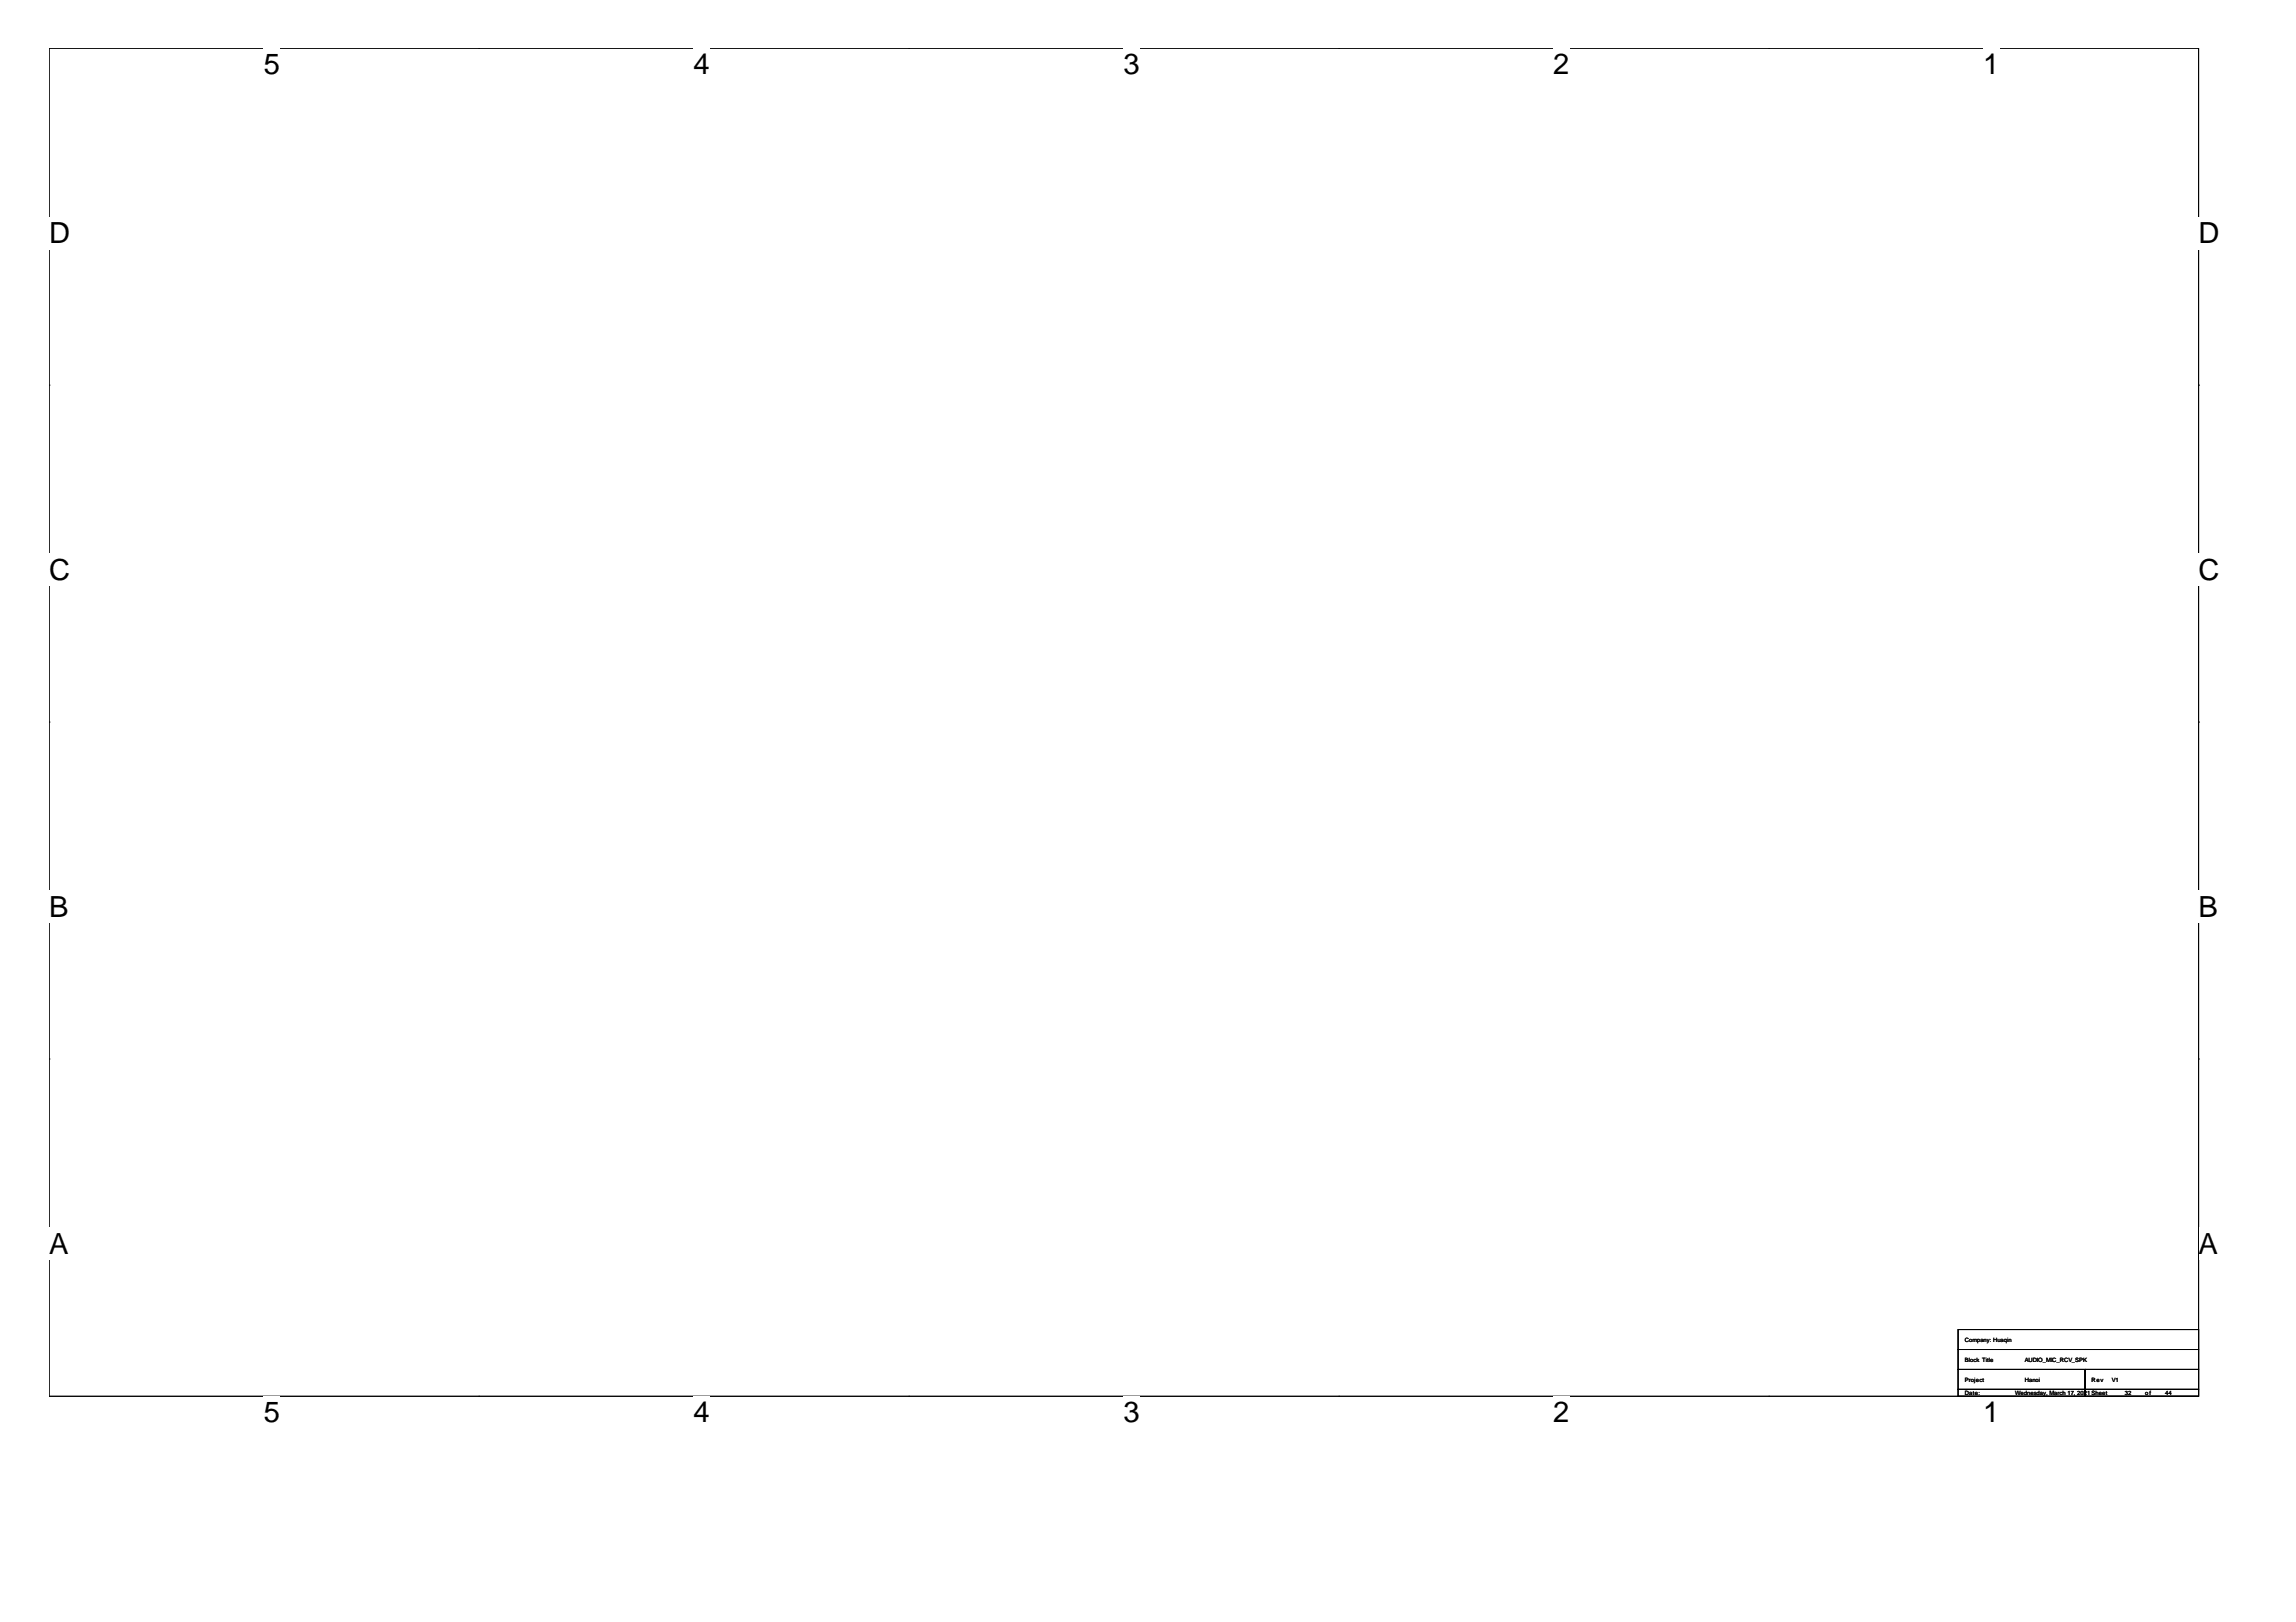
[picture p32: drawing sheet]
<svg xmlns="http://www.w3.org/2000/svg" width="297mm" height="210mm" viewBox="0 0 297 210" stroke-linecap="round" stroke-linejoin="round" font-family="sans-serif">
<defs><g id="words">
<g font-size="3.8">
<text x="34.1" y="9.6">5</text>
<text x="89.7" y="9.6">4</text>
<text x="145.3" y="9.6">3</text>
<text x="201" y="9.6">2</text>
<text x="256.6" y="9.6">1</text>
<text x="6.3" y="31.4">D</text>
<text x="284.4" y="31.4">D</text>
<text x="6.3" y="75">C</text>
<text x="284.4" y="75">C</text>
<text x="6.3" y="118.6">B</text>
<text x="284.4" y="118.6">B</text>
<text x="6.3" y="162.2">A</text>
<text x="284.4" y="162.2">A</text>
<text x="34.1" y="184.1">5</text>
<text x="89.7" y="184.1">4</text>
<text x="145.3" y="184.1">3</text>
<text x="201" y="184.1">2</text>
<text x="256.6" y="184.1">1</text>
</g>
<g font-size=".8">
<text x="254.2" y="173.6">Company: Huaqin</text>
<text x="254.2" y="176.2">Block Title</text>
<text x="254.2" y="178.8">Project</text>
<text x="262" y="178.8">Hanoi</text>
<text x="262" y="176.2">AUDIO_MIC_RCV_SPK</text>
<text x="270.6" y="178.8">Rev</text>
<text x="273.2" y="178.8">V1</text>
<text x="254.2" y="180.5">Date:</text>
<text x="260.7" y="180.5">Wednesday, March 17, 2021 Sheet</text>
<text x="274.9" y="180.5">32</text>
<text x="277.5" y="180.5">of</text>
<text x="280.1" y="180.5">44</text>
</g>
</g></defs>
<path d="M6.3 6.2h278.1v174.5h-278.1z" fill="none" stroke="#000" stroke-width=".13"/>
<g fill="#fff">
<path d="M34.1 6.2h2.1v4.3h-2.1z"/>
<path d="M34.1 180.7h2.1v4.2h-2.1z"/>
</g>
<path d="M61.9 6.2h.1M61.9 180.7h.1" fill="none" stroke="#000" stroke-width=".13"/>
<g fill="#fff">
<path d="M89.7 6.2h2.1v4.3h-2.1z"/>
<path d="M89.7 180.7h2.1v4.2h-2.1z"/>
</g>
<path d="M117.6 6.2h.1M117.6 180.7h.1" fill="none" stroke="#000" stroke-width=".13"/>
<g fill="#fff">
<path d="M145.3 6.2h2.1v4.3h-2.1z"/>
<path d="M145.3 180.7h2.1v4.2h-2.1z"/>
</g>
<path d="M173.2 6.2h.1M173.2 180.7h.1" fill="none" stroke="#000" stroke-width=".13"/>
<g fill="#fff">
<path d="M201 6.2h2.1v4.3h-2.1z"/>
<path d="M201 180.7h2.1v4.2h-2.1z"/>
</g>
<path d="M228.8 6.2h.1M228.8 180.7h.1" fill="none" stroke="#000" stroke-width=".13"/>
<g fill="#fff">
<path d="M256.6 6.2h2.1v4.3h-2.1z"/>
<path d="M256.6 180.7h2.1v4.2h-2.1z"/>
<path d="M6.3 28h2.8v4.3h-2.8z"/>
<path d="M284.4 28h2.8v4.3h-2.8z"/>
<path d="M6.3 71.6h2.8v4.3h-2.8z"/>
<path d="M284.4 71.6h2.8v4.3h-2.8z"/>
</g>
<path d="M6.3 49.8h.1M284.4 49.8h.1" fill="none" stroke="#000" stroke-width=".13"/>
<g fill="#fff">
<path d="M6.3 115.2h2.6v4.3h-2.6z"/>
<path d="M284.4 115.2h2.6v4.3h-2.6z"/>
</g>
<path d="M6.3 93.4h.1M284.4 93.4h.1" fill="none" stroke="#000" stroke-width=".13"/>
<g fill="#fff">
<path d="M6.3 158.8h2.6v4.3h-2.6z"/>
<path d="M284.4 158.8h2.6v4.3h-2.6z"/>
</g>
<path d="M6.3 137h.1M284.4 137h.1M253.3 177.2h16.4v2.6h-16.4zM253.3 179.8h16.4v.9h-16.4zM253.3 172.1h31.1v2.5h-31.1zM253.3 174.6h31.1v2.6h-31.1zM269.7 179.8h14.7v.9h-14.7zM269.7 177.2h14.7v2.6h-14.7z" fill="none" stroke="#000" stroke-width=".13"/>
<use href="#words"/>
</svg>
